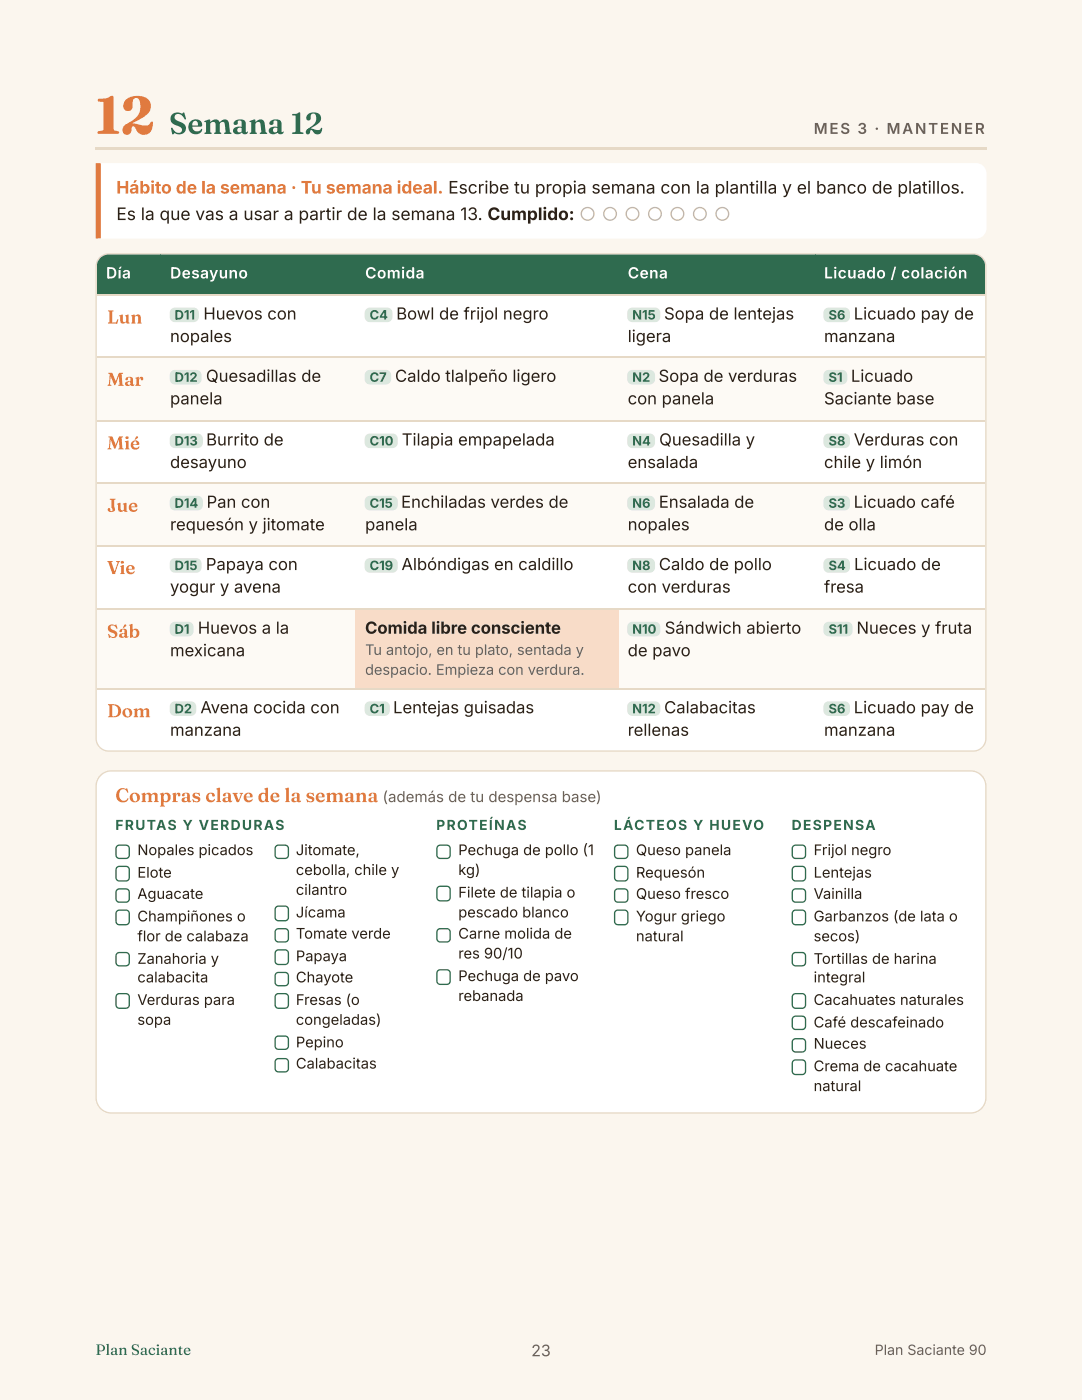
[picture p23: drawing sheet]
<svg xmlns="http://www.w3.org/2000/svg" width="216mm" height="279mm" viewBox="0 0 216 279" stroke-linecap="round" stroke-linejoin="round" font-family="sans-serif">
<defs><g id="words">
<text font-size="10.6" fill="#e07a3f" x="19" y="26.7">12</text>
<text font-size="6" fill="#2f6b4f" x="33.7" y="26.7">Semana 12</text>
<text font-size="3.9" fill="#e07a3f" x="23" y="160.1">Compras clave de la semana</text>
<g font-size="3.7" fill="#e07a3f">
<text x="21.3" y="64.6">Lun</text>
<text x="21.3" y="77">Mar</text>
<text x="21.3" y="89.7">Mié</text>
<text x="21.3" y="102.1">Jue</text>
<text x="21.3" y="114.6">Vie</text>
<text x="21.3" y="127.3">Sáb</text>
<text x="21.3" y="143.1">Dom</text>
</g>
<text font-size="3.5" fill="#e07a3f" x="23.2" y="38.6">Hábito de la semana · Tu semana ideal. Escribe tu propia semana con la plantilla y el banco de platillos.</text>
<text font-size="3.5" fill="#2b2118" x="23.2" y="43.9">Es la que vas a usar a partir de la semana 13. Cumplido: ○ ○ ○ ○ ○ ○ ○</text>
<g font-size="3.3" fill="#2b2118">
<text x="40.6" y="63.8">Huevos con</text>
<text x="79.1" y="63.8">Bowl de frijol negro</text>
<text x="132.5" y="63.8">Sopa de lentejas</text>
<text x="170.4" y="63.8">Licuado pay de</text>
<text x="33.9" y="68.3">nopales</text>
<text x="125.3" y="68.3">ligera</text>
<text x="164.4" y="68.3">manzana</text>
<text x="41.1" y="76.2">Quesadillas de</text>
<text x="78.8" y="76.2">Caldo tlalpeño ligero</text>
<text x="131.4" y="76.2">Sopa de verduras</text>
<text x="169.8" y="76.2">Licuado</text>
<text x="33.9" y="80.7">panela</text>
<text x="125.3" y="80.7">con panela</text>
<text x="164.4" y="80.7">Saciante base</text>
<text x="41.1" y="88.9">Burrito de</text>
<text x="80.2" y="88.9">Tilapia empapelada</text>
<text x="131.5" y="88.9">Quesadilla y</text>
<text x="170.4" y="88.9">Verduras con</text>
<text x="33.9" y="93.4">desayuno</text>
<text x="125.3" y="93.4">ensalada</text>
<text x="164.4" y="93.4">chile y limón</text>
<text x="41.2" y="101.3">Pan con</text>
<text x="80" y="101.3">Enchiladas verdes de</text>
<text x="131.5" y="101.3">Ensalada de</text>
<text x="170.3" y="101.3">Licuado café</text>
<text x="33.9" y="105.8">requesón y jitomate</text>
<text x="72.8" y="105.8">panela</text>
<text x="125.3" y="105.8">nopales</text>
<text x="164.4" y="105.8">de olla</text>
<text x="41.1" y="113.8">Papaya con</text>
<text x="80.1" y="113.8">Albóndigas en caldillo</text>
<text x="131.5" y="113.8">Caldo de pollo</text>
<text x="170.4" y="113.8">Licuado de</text>
<text x="33.9" y="118.3">yogur y avena</text>
<text x="125.3" y="118.3">con verduras</text>
<text x="164.4" y="118.3">fresa</text>
<text x="33.9" y="131">mexicana</text>
<text x="39.5" y="126.5">Huevos a la</text>
<text x="72.8" y="126.5">Comida libre consciente</text>
<text x="125.3" y="131">de pavo</text>
<text x="132.6" y="126.5">Sándwich abierto</text>
<text x="170.9" y="126.5">Nueces y fruta</text>
<text x="40" y="142.3">Avena cocida con</text>
<text x="78.4" y="142.3">Lentejas guisadas</text>
<text x="132.5" y="142.3">Calabacitas</text>
<text x="170.4" y="142.3">Licuado pay de</text>
<text x="33.9" y="146.8">manzana</text>
<text x="125.3" y="146.8">rellenas</text>
<text x="164.4" y="146.8">manzana</text>
</g>
<text font-size="3.2" fill="#6e6157" x="106" y="270.7">23</text>
<g font-size="3.1" fill="#fff">
<text x="21.2" y="55.6">Día</text>
<text x="33.9" y="55.6">Desayuno</text>
<text x="72.9" y="55.6">Comida</text>
<text x="125.3" y="55.6">Cena</text>
<text x="164.4" y="55.6">Licuado / colación</text>
</g>
<g font-size="3" fill="#6e6157">
<text x="162.4" y="26.7">MES 3 · MANTENER</text>
<text x="76.3" y="160.1">(además de tu despensa base)</text>
</g>
<text font-size="3" fill="#2f6b4f" x="19" y="270.4">Plan Saciante</text>
<g font-size="2.9" fill="#6e6157">
<text x="72.8" y="130.7">Tu antojo, en tu plato, sentada y</text>
<text x="72.8" y="134.7">despacio. Empieza con verdura.</text>
</g>
<g font-size="2.9" fill="#2b2118">
<text x="27.4" y="170.7">Nopales picados</text>
<text x="59" y="170.7">Jitomate,</text>
<text x="91.4" y="170.7">Pechuga de pollo (1</text>
<text x="126.9" y="170.7">Queso panela</text>
<text x="162.3" y="170.7">Frijol negro</text>
<text x="27.4" y="175.2">Elote</text>
<text x="27.4" y="179.4">Aguacate</text>
<text x="59" y="174.6">cebolla, chile y</text>
<text x="59" y="178.6">cilantro</text>
<text x="91.4" y="174.6">kg)</text>
<text x="91.4" y="179.1">Filete de tilapia o</text>
<text x="126.9" y="175.2">Requesón</text>
<text x="126.9" y="179.4">Queso fresco</text>
<text x="162.3" y="175.2">Lentejas</text>
<text x="162.3" y="179.4">Vainilla</text>
<text x="27.4" y="183.9">Champiñones o</text>
<text x="59" y="183.1">Jícama</text>
<text x="91.4" y="183.1">pescado blanco</text>
<text x="126.9" y="183.9">Yogur griego</text>
<text x="162.3" y="183.9">Garbanzos (de lata o</text>
<text x="27.4" y="187.9">flor de calabaza</text>
<text x="59" y="187.3">Tomate verde</text>
<text x="59" y="191.8">Papaya</text>
<text x="91.4" y="187.3">Carne molida de</text>
<text x="91.4" y="191.3">res 90/10</text>
<text x="126.9" y="187.9">natural</text>
<text x="162.3" y="187.9">secos)</text>
<text x="27.4" y="192.4">Zanahoria y</text>
<text x="27.4" y="196.1">calabacita</text>
<text x="59" y="196.1">Chayote</text>
<text x="91.4" y="195.8">Pechuga de pavo</text>
<text x="162.3" y="192.4">Tortillas de harina</text>
<text x="162.3" y="196.1">integral</text>
<text x="27.4" y="200.6">Verduras para</text>
<text x="59" y="200.6">Fresas (o</text>
<text x="91.4" y="199.8">rebanada</text>
<text x="162.3" y="200.6">Cacahuates naturales</text>
<text x="27.4" y="204.5">sopa</text>
<text x="59" y="204.5">congeladas)</text>
<text x="59" y="209">Pepino</text>
<text x="162.3" y="205.1">Café descafeinado</text>
<text x="162.3" y="209.3">Nueces</text>
<text x="59" y="213.3">Calabacitas</text>
<text x="162.3" y="213.8">Crema de cacahuate</text>
<text x="162.3" y="217.8">natural</text>
</g>
<g font-size="2.8" fill="#2f6b4f">
<text x="23" y="165.6">FRUTAS Y VERDURAS</text>
<text x="87" y="165.6">PROTEÍNAS</text>
<text x="122.5" y="165.6">LÁCTEOS Y HUEVO</text>
<text x="158" y="165.6">DESPENSA</text>
</g>
<text font-size="2.8" fill="#6e6157" x="174.5" y="270.4">Plan Saciante 90</text>
<g font-size="2.6" fill="#2f6b4f">
<text x="34.8" y="63.8">D11</text>
<text x="73.7" y="63.8">C4</text>
<text x="126.2" y="63.8">N15</text>
<text x="165.3" y="63.8">S6</text>
<text x="34.8" y="76.2">D12</text>
<text x="73.7" y="76.2">C7</text>
<text x="126.2" y="76.2">N2</text>
<text x="165.3" y="76.2">S1</text>
<text x="34.8" y="88.9">D13</text>
<text x="73.7" y="88.9">C10</text>
<text x="126.2" y="88.9">N4</text>
<text x="165.3" y="88.9">S8</text>
<text x="34.8" y="101.3">D14</text>
<text x="73.7" y="101.3">C15</text>
<text x="126.2" y="101.3">N6</text>
<text x="165.3" y="101.3">S3</text>
<text x="34.8" y="113.8">D15</text>
<text x="73.7" y="113.8">C19</text>
<text x="126.2" y="113.8">N8</text>
<text x="165.3" y="113.8">S4</text>
<text x="34.8" y="126.5">D1</text>
<text x="126.2" y="126.5">N10</text>
<text x="165.3" y="126.5">S11</text>
<text x="34.8" y="142.3">D2</text>
<text x="73.7" y="142.3">C1</text>
<text x="126.2" y="142.3">N12</text>
<text x="165.3" y="142.3">S6</text>
</g>
</g></defs>
<g fill="#fbf6ee">
<path d="M0 0h215.9v279.4h-215.9z"/>
<path d="M19 17.7h177.8v241.3h-177.8z"/>
<path d="M19 17.7h177.8v241.4h-177.8z"/>
</g>
<path d="M19 29.4h177.8v.5h-177.8z" fill="#e6d9c6"/>
<path d="M19.6 32.5h175.1a2.12 2.12 0 0 1 2.1 2.2v10.8a2.12 2.12 0 0 1-2.1 2.1h-175.1z" fill="#fff"/>
<path d="M19 32.5h1.1v15.1h-1.1z" fill="#e07a3f"/>
<path d="M19.9 51.4l.8-.5 1-.2h172.5a2.51 2.51 0 0 1 2.5 2.5v94.2a2.51 2.51 0 0 1-2.5 2.5h-172.5a2.51 2.51 0 0 1-2.5-2.5v-94.2l.2-1z" fill="#fff"/>
<path d="M19.9 51.4l.8-.5 1-.2h172.5a2.51 2.51 0 0 1 2.5 2.5v94.2a2.51 2.51 0 0 1-2.5 2.5h-172.5a2.51 2.51 0 0 1-2.5-2.5v-94.2l.2-1z" fill="none" stroke="#e6d9c6" stroke-width=".26"/>
<g fill="#2f6b4f">
<path d="M19.3 50.8h12.7v7.9h-12.7z"/>
<path d="M32 50.8h38.9v7.9h-38.9z"/>
<path d="M70.9 50.8h52.7v7.9h-52.7z"/>
<path d="M123.6 50.8h39.1v7.9h-39.1z"/>
<path d="M162.7 50.8h33.9v7.9h-33.9z"/>
</g>
<path d="M19.3 58.9h177.3" fill="none" stroke="#e6d9c6" stroke-width=".26"/>
<path d="M19.3 71.2h12.7v12.7h-12.7z" fill="#fdfaf5"/>
<path d="M19.3 71.3h12.7" fill="none" stroke="#e6d9c6" stroke-width=".26"/>
<path d="M32 71.2h38.9v12.7h-38.9z" fill="#fdfaf5"/>
<path d="M32 71.3h38.9" fill="none" stroke="#e6d9c6" stroke-width=".26"/>
<path d="M70.9 71.2h52.7v12.7h-52.7z" fill="#fdfaf5"/>
<path d="M70.9 71.3h52.7" fill="none" stroke="#e6d9c6" stroke-width=".26"/>
<path d="M123.6 71.2h39.1v12.7h-39.1z" fill="#fdfaf5"/>
<path d="M123.6 71.3h39.1" fill="none" stroke="#e6d9c6" stroke-width=".26"/>
<path d="M162.7 71.2h33.9v12.7h-33.9z" fill="#fdfaf5"/>
<path d="M162.7 71.3h33.9M19.3 84h177.3" fill="none" stroke="#e6d9c6" stroke-width=".26"/>
<path d="M19.3 96.3h12.7v12.4h-12.7z" fill="#fdfaf5"/>
<path d="M19.3 96.4h12.7" fill="none" stroke="#e6d9c6" stroke-width=".26"/>
<path d="M32 96.3h38.9v12.4h-38.9z" fill="#fdfaf5"/>
<path d="M32 96.4h38.9" fill="none" stroke="#e6d9c6" stroke-width=".26"/>
<path d="M70.9 96.3h52.7v12.4h-52.7z" fill="#fdfaf5"/>
<path d="M70.9 96.4h52.7" fill="none" stroke="#e6d9c6" stroke-width=".26"/>
<path d="M123.6 96.3h39.1v12.4h-39.1z" fill="#fdfaf5"/>
<path d="M123.6 96.4h39.1" fill="none" stroke="#e6d9c6" stroke-width=".26"/>
<path d="M162.7 96.3h33.9v12.4h-33.9z" fill="#fdfaf5"/>
<path d="M162.7 96.4h33.9M19.3 108.9h177.3" fill="none" stroke="#e6d9c6" stroke-width=".26"/>
<path d="M19.3 121.4h12.7v15.9h-12.7z" fill="#fdfaf5"/>
<path d="M19.3 121.6h12.7" fill="none" stroke="#e6d9c6" stroke-width=".26"/>
<path d="M32 121.4h38.9v15.9h-38.9z" fill="#fdfaf5"/>
<path d="M32 121.6h38.9" fill="none" stroke="#e6d9c6" stroke-width=".26"/>
<path d="M70.9 121.4h52.7v15.9h-52.7z" fill="#f8dcc8"/>
<path d="M70.9 121.6h52.7" fill="none" stroke="#e6d9c6" stroke-width=".26"/>
<path d="M123.6 121.4h39.1v15.9h-39.1z" fill="#fdfaf5"/>
<path d="M123.6 121.6h39.1" fill="none" stroke="#e6d9c6" stroke-width=".26"/>
<path d="M162.7 121.4h33.9v15.9h-33.9z" fill="#fdfaf5"/>
<path d="M19.3 137.5h177.3M162.7 121.6h33.9" fill="none" stroke="#e6d9c6" stroke-width=".26"/>
<path d="M20.1 154.7l1-.6 1.1-.2h171.5a3 3 0 0 1 3 3v62.2a3 3 0 0 1-3 3h-171.5a3 3 0 0 1-3-3v-62.2l.2-1.2z" fill="#fff"/>
<path d="M20.1 154.7l1-.6 1.1-.2h171.5a3 3 0 0 1 3 3v62.2a3 3 0 0 1-3 3h-171.5a3 3 0 0 1-3-3v-62.2l.2-1.2z" fill="none" stroke="#e6d9c6" stroke-width=".26"/>
<g fill="#dce8df">
<path d="M34.2 61.7l.7-.3h3.7a1.06 1.06 0 0 1 1.1 1v.8a1.06 1.06 0 0 1-1.1 1.1h-3.7a1.06 1.06 0 0 1-1-1.1v-1z"/>
<path d="M73.1 61.7l.7-.3h3.5a1.06 1.06 0 0 1 1 1v.8a1.06 1.06 0 0 1-1 1.1h-3.5a1.06 1.06 0 0 1-1-1.1v-1z"/>
<path d="M125.5 61.7l.7-.3h4.5a1.06 1.06 0 0 1 1.1 1v.8a1.06 1.06 0 0 1-1.1 1.1h-4.5a1.06 1.06 0 0 1-1.1-1.1l.1-1z"/>
<path d="M164.6 61.7l.8-.3h3.1a1.06 1.06 0 0 1 1.1 1v.8a1.06 1.06 0 0 1-1.1 1.1h-3.1a1.06 1.06 0 0 1-1.1-1.1v-1z"/>
<path d="M34.2 74.1l.7-.3h4.3a1.06 1.06 0 0 1 1 1.1v.8a1.06 1.06 0 0 1-1 1h-4.3a1.06 1.06 0 0 1-1-1v-1z"/>
<path d="M73.1 74.1l.7-.3h3.2a1.06 1.06 0 0 1 1.1 1.1v.8a1.06 1.06 0 0 1-1.1 1h-3.2a1.06 1.06 0 0 1-1-1v-1z"/>
<path d="M125.5 74.1l.7-.3h3.4a1.06 1.06 0 0 1 1.1 1.1v.8a1.06 1.06 0 0 1-1.1 1h-3.4a1.06 1.06 0 0 1-1.1-1l.1-1z"/>
<path d="M164.6 74.1l.8-.3h2.6a1.06 1.06 0 0 1 1.1 1.1v.8a1.06 1.06 0 0 1-1.1 1h-2.6a1.06 1.06 0 0 1-1.1-1v-1z"/>
<path d="M34.2 86.8l.7-.3h4.5a1.06 1.06 0 0 1 1.1 1.1v.8a1.06 1.06 0 0 1-1.1 1h-4.5a1.06 1.06 0 0 1-1-1v-1z"/>
<path d="M73.1 86.8l.7-.3h4.5a1.06 1.06 0 0 1 1.1 1.1v.8a1.06 1.06 0 0 1-1.1 1h-4.5a1.06 1.06 0 0 1-1-1v-1z"/>
<path d="M125.5 86.8l.7-.3h3.4a1.06 1.06 0 0 1 1.1 1.1v.8a1.06 1.06 0 0 1-1.1 1h-3.4a1.06 1.06 0 0 1-1.1-1l.1-1z"/>
<path d="M164.6 86.8l.8-.3h3.1a1.06 1.06 0 0 1 1.1 1.1v.8a1.06 1.06 0 0 1-1.1 1h-3.1a1.06 1.06 0 0 1-1.1-1v-1z"/>
<path d="M34.2 99.3l.7-.3h4.5a1.06 1.06 0 0 1 1.1 1v.8a1.06 1.06 0 0 1-1.1 1.1h-4.5a1.06 1.06 0 0 1-1-1.1v-1z"/>
<path d="M73.1 99.3l.7-.3h4.5a1.06 1.06 0 0 1 1.1 1v.8a1.06 1.06 0 0 1-1.1 1.1h-4.5a1.06 1.06 0 0 1-1-1.1v-1z"/>
<path d="M125.5 99.3l.7-.3h3.4a1.06 1.06 0 0 1 1.1 1v.8a1.06 1.06 0 0 1-1.1 1.1h-3.4a1.06 1.06 0 0 1-1.1-1.1l.1-1z"/>
<path d="M164.6 99.3l.8-.3h3.1a1.06 1.06 0 0 1 1.1 1v.8a1.06 1.06 0 0 1-1.1 1.1h-3.1a1.06 1.06 0 0 1-1.1-1.1v-1z"/>
<path d="M34.2 111.7l.7-.3h4.3a1.06 1.06 0 0 1 1 1v.8a1.06 1.06 0 0 1-1 1.1h-4.3a1.06 1.06 0 0 1-1-1.1v-1z"/>
<path d="M73.1 111.7l.7-.3h4.5a1.06 1.06 0 0 1 1.1 1v.8a1.06 1.06 0 0 1-1.1 1.1h-4.5a1.06 1.06 0 0 1-1-1.1v-1z"/>
<path d="M125.5 111.7l.7-.3h3.4a1.06 1.06 0 0 1 1.1 1v.8a1.06 1.06 0 0 1-1.1 1.1h-3.4a1.06 1.06 0 0 1-1.1-1.1l.1-1z"/>
<path d="M164.6 111.7l.8-.3h3.1a1.06 1.06 0 0 1 1.1 1v.8a1.06 1.06 0 0 1-1.1 1.1h-3.1a1.06 1.06 0 0 1-1.1-1.1v-1z"/>
<path d="M34.2 124.4l.7-.3h2.7a1.06 1.06 0 0 1 1 1v.8a1.06 1.06 0 0 1-1 1.1h-2.7a1.06 1.06 0 0 1-1-1.1v-1z"/>
<path d="M125.5 124.4l.7-.3h4.5a1.06 1.06 0 0 1 1.1 1v.8a1.06 1.06 0 0 1-1.1 1.1h-4.5a1.06 1.06 0 0 1-1.1-1.1l.1-1z"/>
<path d="M164.6 124.4l.8-.3h3.7a1.06 1.06 0 0 1 1 1v.8a1.06 1.06 0 0 1-1 1.1h-3.7a1.06 1.06 0 0 1-1.1-1.1v-1z"/>
<path d="M34.2 140.3l.7-.3h3.2a1.06 1.06 0 0 1 1.1 1v.8a1.06 1.06 0 0 1-1.1 1.1h-3.2a1.06 1.06 0 0 1-1-1.1v-1z"/>
<path d="M73.1 140.3l.7-.3h2.9a1.06 1.06 0 0 1 1.1 1v.8a1.06 1.06 0 0 1-1.1 1.1h-2.9a1.06 1.06 0 0 1-1-1.1v-1z"/>
<path d="M125.5 140.3l.7-.3h4.5a1.06 1.06 0 0 1 1.1 1v.8a1.06 1.06 0 0 1-1.1 1.1h-4.5a1.06 1.06 0 0 1-1.1-1.1l.1-1z"/>
<path d="M164.6 140.3l.8-.3h3.1a1.06 1.06 0 0 1 1.1 1v.8a1.06 1.06 0 0 1-1.1 1.1h-3.1a1.06 1.06 0 0 1-1.1-1.1v-1z"/>
</g>
<path d="M23.3 168.9l.4-.2h1.4a.66 .66 0 0 1 .7 .6v1.4a.66 .66 0 0 1-.7 .6h-1.3a.66 .66 0 0 1-.6-.6v-1.5z" fill="#fff"/>
<path d="M23.3 168.9l.4-.2h1.4a.66 .66 0 0 1 .7 .6v1.4a.66 .66 0 0 1-.7 .6h-1.3a.66 .66 0 0 1-.6-.6v-1.5z" fill="none" stroke="#2f6b4f" stroke-width=".26"/>
<path d="M23.3 173.1l.4-.2h1.4a.66 .66 0 0 1 .7 .7v1.6a.66 .66 0 0 1-.7 .6h-1.3a.66 .66 0 0 1-.6-.6v-1.6z" fill="#fff"/>
<path d="M23.3 173.1l.4-.2h1.4a.66 .66 0 0 1 .7 .7v1.6a.66 .66 0 0 1-.7 .6h-1.3a.66 .66 0 0 1-.6-.6v-1.6z" fill="none" stroke="#2f6b4f" stroke-width=".26"/>
<path d="M23.3 177.6l.4-.2h1.4a.66 .66 0 0 1 .7 .7v1.3a.66 .66 0 0 1-.7 .6h-1.3a.66 .66 0 0 1-.6-.6v-1.5z" fill="#fff"/>
<path d="M23.3 177.6l.4-.2h1.4a.66 .66 0 0 1 .7 .7v1.3a.66 .66 0 0 1-.7 .6h-1.3a.66 .66 0 0 1-.6-.6v-1.5z" fill="none" stroke="#2f6b4f" stroke-width=".26"/>
<path d="M23.3 181.8l.4-.2h1.4a.66 .66 0 0 1 .7 .7v1.6a.66 .66 0 0 1-.7 .6h-1.3a.66 .66 0 0 1-.6-.6v-1.6z" fill="#fff"/>
<path d="M23.3 181.8l.4-.2h1.4a.66 .66 0 0 1 .7 .7v1.6a.66 .66 0 0 1-.7 .6h-1.3a.66 .66 0 0 1-.6-.6v-1.6z" fill="none" stroke="#2f6b4f" stroke-width=".26"/>
<path d="M23.3 190.3l.4-.2h1.4a.66 .66 0 0 1 .7 .7v1.3a.66 .66 0 0 1-.7 .6h-1.3a.66 .66 0 0 1-.6-.6v-1.5z" fill="#fff"/>
<path d="M23.3 190.3l.4-.2h1.4a.66 .66 0 0 1 .7 .7v1.3a.66 .66 0 0 1-.7 .6h-1.3a.66 .66 0 0 1-.6-.6v-1.5z" fill="none" stroke="#2f6b4f" stroke-width=".26"/>
<path d="M23.3 198.5l.4-.2h1.4a.66 .66 0 0 1 .7 .7v1.6a.66 .66 0 0 1-.7 .6h-1.3a.66 .66 0 0 1-.6-.6v-1.6z" fill="#fff"/>
<path d="M23.3 198.5l.4-.2h1.4a.66 .66 0 0 1 .7 .7v1.6a.66 .66 0 0 1-.7 .6h-1.3a.66 .66 0 0 1-.6-.6v-1.6z" fill="none" stroke="#2f6b4f" stroke-width=".26"/>
<path d="M55.1 168.9l.3-.2h1.5a.66 .66 0 0 1 .6 .6v1.4a.66 .66 0 0 1-.6 .6h-1.3a.66 .66 0 0 1-.7-.6v-1.5z" fill="#fff"/>
<path d="M55.1 168.9l.3-.2h1.5a.66 .66 0 0 1 .6 .6v1.4a.66 .66 0 0 1-.6 .6h-1.3a.66 .66 0 0 1-.7-.6v-1.5z" fill="none" stroke="#2f6b4f" stroke-width=".26"/>
<path d="M55.1 181l.3-.1 1.5-.1a.66 .66 0 0 1 .6 .7v1.6a.66 .66 0 0 1-.6 .7h-1.3a.66 .66 0 0 1-.7-.7v-1.6z" fill="#fff"/>
<path d="M55.1 181l.3-.1 1.5-.1a.66 .66 0 0 1 .6 .7v1.6a.66 .66 0 0 1-.6 .7h-1.3a.66 .66 0 0 1-.7-.7v-1.6z" fill="none" stroke="#2f6b4f" stroke-width=".26"/>
<path d="M55.1 185.5l.3-.1 1.5-.1a.66 .66 0 0 1 .6 .7v1.3a.66 .66 0 0 1-.6 .7h-1.3a.66 .66 0 0 1-.7-.7v-1.4z" fill="#fff"/>
<path d="M55.1 185.5l.3-.1 1.5-.1a.66 .66 0 0 1 .6 .7v1.3a.66 .66 0 0 1-.6 .7h-1.3a.66 .66 0 0 1-.7-.7v-1.4z" fill="none" stroke="#2f6b4f" stroke-width=".26"/>
<path d="M55.1 189.8l.3-.2h1.5a.66 .66 0 0 1 .6 .6v1.6a.66 .66 0 0 1-.6 .7h-1.3a.66 .66 0 0 1-.7-.7v-1.6z" fill="#fff"/>
<path d="M55.1 189.8l.3-.2h1.5a.66 .66 0 0 1 .6 .6v1.6a.66 .66 0 0 1-.6 .7h-1.3a.66 .66 0 0 1-.7-.7v-1.6z" fill="none" stroke="#2f6b4f" stroke-width=".26"/>
<path d="M55.1 194.3l.3-.2h1.5a.66 .66 0 0 1 .6 .6v1.4a.66 .66 0 0 1-.6 .6h-1.3a.66 .66 0 0 1-.7-.6v-1.5z" fill="#fff"/>
<path d="M55.1 194.3l.3-.2h1.5a.66 .66 0 0 1 .6 .6v1.4a.66 .66 0 0 1-.6 .6h-1.3a.66 .66 0 0 1-.7-.6v-1.5z" fill="none" stroke="#2f6b4f" stroke-width=".26"/>
<path d="M55.1 198.5l.3-.2h1.5a.66 .66 0 0 1 .6 .7v1.6a.66 .66 0 0 1-.6 .6h-1.3a.66 .66 0 0 1-.7-.6v-1.6z" fill="#fff"/>
<path d="M55.1 198.5l.3-.2h1.5a.66 .66 0 0 1 .6 .7v1.6a.66 .66 0 0 1-.6 .6h-1.3a.66 .66 0 0 1-.7-.6v-1.6z" fill="none" stroke="#2f6b4f" stroke-width=".26"/>
<path d="M55.1 207l.3-.2h1.5a.66 .66 0 0 1 .6 .6v1.4a.66 .66 0 0 1-.6 .6h-1.3a.66 .66 0 0 1-.7-.6v-1.5z" fill="#fff"/>
<path d="M55.1 207l.3-.2h1.5a.66 .66 0 0 1 .6 .6v1.4a.66 .66 0 0 1-.6 .6h-1.3a.66 .66 0 0 1-.7-.6v-1.5z" fill="none" stroke="#2f6b4f" stroke-width=".26"/>
<path d="M55.1 211.5l.3-.2h1.5a.66 .66 0 0 1 .6 .6v1.4a.66 .66 0 0 1-.6 .6h-1.3a.66 .66 0 0 1-.7-.6v-1.5z" fill="#fff"/>
<path d="M55.1 211.5l.3-.2h1.5a.66 .66 0 0 1 .6 .6v1.4a.66 .66 0 0 1-.6 .6h-1.3a.66 .66 0 0 1-.7-.6v-1.5z" fill="none" stroke="#2f6b4f" stroke-width=".26"/>
<path d="M87.4 168.9l.3-.2h1.5a.66 .66 0 0 1 .6 .6v1.4a.66 .66 0 0 1-.6 .6h-1.4a.66 .66 0 0 1-.6-.6v-1.5z" fill="#fff"/>
<path d="M87.4 168.9l.3-.2h1.5a.66 .66 0 0 1 .6 .6v1.4a.66 .66 0 0 1-.6 .6h-1.4a.66 .66 0 0 1-.6-.6v-1.5z" fill="none" stroke="#2f6b4f" stroke-width=".26"/>
<path d="M87.4 177.1l.3-.2h1.5a.66 .66 0 0 1 .6 .6v1.6a.66 .66 0 0 1-.6 .7h-1.4a.66 .66 0 0 1-.6-.7v-1.6z" fill="#fff"/>
<path d="M87.4 177.1l.3-.2h1.5a.66 .66 0 0 1 .6 .6v1.6a.66 .66 0 0 1-.6 .7h-1.4a.66 .66 0 0 1-.6-.7v-1.6z" fill="none" stroke="#2f6b4f" stroke-width=".26"/>
<path d="M87.4 185.5l.3-.1 1.5-.1a.66 .66 0 0 1 .6 .7v1.3a.66 .66 0 0 1-.6 .7h-1.4a.66 .66 0 0 1-.6-.7v-1.4z" fill="#fff"/>
<path d="M87.4 185.5l.3-.1 1.5-.1a.66 .66 0 0 1 .6 .7v1.3a.66 .66 0 0 1-.6 .7h-1.4a.66 .66 0 0 1-.6-.7v-1.4z" fill="none" stroke="#2f6b4f" stroke-width=".26"/>
<path d="M87.4 193.7l.3-.1 1.5-.1a.66 .66 0 0 1 .6 .7v1.6a.66 .66 0 0 1-.6 .7h-1.4a.66 .66 0 0 1-.6-.7v-1.6z" fill="#fff"/>
<path d="M87.4 193.7l.3-.1 1.5-.1a.66 .66 0 0 1 .6 .7v1.6a.66 .66 0 0 1-.6 .7h-1.4a.66 .66 0 0 1-.6-.7v-1.6z" fill="none" stroke="#2f6b4f" stroke-width=".26"/>
<path d="M122.8 168.9l.4-.2h1.4a.66 .66 0 0 1 .7 .6v1.4a.66 .66 0 0 1-.7 .6h-1.3a.66 .66 0 0 1-.7-.6v-1.5z" fill="#fff"/>
<path d="M122.8 168.9l.4-.2h1.4a.66 .66 0 0 1 .7 .6v1.4a.66 .66 0 0 1-.7 .6h-1.3a.66 .66 0 0 1-.7-.6v-1.5z" fill="none" stroke="#2f6b4f" stroke-width=".26"/>
<path d="M122.8 173.1l.4-.2h1.4a.66 .66 0 0 1 .7 .7v1.6a.66 .66 0 0 1-.7 .6h-1.3a.66 .66 0 0 1-.7-.6v-1.6z" fill="#fff"/>
<path d="M122.8 173.1l.4-.2h1.4a.66 .66 0 0 1 .7 .7v1.6a.66 .66 0 0 1-.7 .6h-1.3a.66 .66 0 0 1-.7-.6v-1.6z" fill="none" stroke="#2f6b4f" stroke-width=".26"/>
<path d="M122.8 177.6l.4-.2h1.4a.66 .66 0 0 1 .7 .7v1.3a.66 .66 0 0 1-.7 .6h-1.3a.66 .66 0 0 1-.7-.6v-1.5z" fill="#fff"/>
<path d="M122.8 177.6l.4-.2h1.4a.66 .66 0 0 1 .7 .7v1.3a.66 .66 0 0 1-.7 .6h-1.3a.66 .66 0 0 1-.7-.6v-1.5z" fill="none" stroke="#2f6b4f" stroke-width=".26"/>
<path d="M122.8 181.8l.4-.2h1.4a.66 .66 0 0 1 .7 .7v1.6a.66 .66 0 0 1-.7 .6h-1.3a.66 .66 0 0 1-.7-.6v-1.6z" fill="#fff"/>
<path d="M122.8 181.8l.4-.2h1.4a.66 .66 0 0 1 .7 .7v1.6a.66 .66 0 0 1-.7 .6h-1.3a.66 .66 0 0 1-.7-.6v-1.6z" fill="none" stroke="#2f6b4f" stroke-width=".26"/>
<path d="M158.3 168.9l.3-.2h1.5a.66 .66 0 0 1 .6 .6v1.4a.66 .66 0 0 1-.6 .6h-1.4a.66 .66 0 0 1-.6-.6v-1.5z" fill="#fff"/>
<path d="M158.3 168.9l.3-.2h1.5a.66 .66 0 0 1 .6 .6v1.4a.66 .66 0 0 1-.6 .6h-1.4a.66 .66 0 0 1-.6-.6v-1.5z" fill="none" stroke="#2f6b4f" stroke-width=".26"/>
<path d="M158.3 173.1l.3-.2h1.5a.66 .66 0 0 1 .6 .7v1.6a.66 .66 0 0 1-.6 .6h-1.4a.66 .66 0 0 1-.6-.6v-1.6z" fill="#fff"/>
<path d="M158.3 173.1l.3-.2h1.5a.66 .66 0 0 1 .6 .7v1.6a.66 .66 0 0 1-.6 .6h-1.4a.66 .66 0 0 1-.6-.6v-1.6z" fill="none" stroke="#2f6b4f" stroke-width=".26"/>
<path d="M158.3 177.6l.3-.2h1.5a.66 .66 0 0 1 .6 .7v1.3a.66 .66 0 0 1-.6 .6h-1.4a.66 .66 0 0 1-.6-.6v-1.5z" fill="#fff"/>
<path d="M158.3 177.6l.3-.2h1.5a.66 .66 0 0 1 .6 .7v1.3a.66 .66 0 0 1-.6 .6h-1.4a.66 .66 0 0 1-.6-.6v-1.5z" fill="none" stroke="#2f6b4f" stroke-width=".26"/>
<path d="M158.3 181.8l.3-.2h1.5a.66 .66 0 0 1 .6 .7v1.6a.66 .66 0 0 1-.6 .6h-1.4a.66 .66 0 0 1-.6-.6v-1.6z" fill="#fff"/>
<path d="M158.3 181.8l.3-.2h1.5a.66 .66 0 0 1 .6 .7v1.6a.66 .66 0 0 1-.6 .6h-1.4a.66 .66 0 0 1-.6-.6v-1.6z" fill="none" stroke="#2f6b4f" stroke-width=".26"/>
<path d="M158.3 190.3l.3-.2h1.5a.66 .66 0 0 1 .6 .7v1.3a.66 .66 0 0 1-.6 .6h-1.4a.66 .66 0 0 1-.6-.6v-1.5z" fill="#fff"/>
<path d="M158.3 190.3l.3-.2h1.5a.66 .66 0 0 1 .6 .7v1.3a.66 .66 0 0 1-.6 .6h-1.4a.66 .66 0 0 1-.6-.6v-1.5z" fill="none" stroke="#2f6b4f" stroke-width=".26"/>
<path d="M158.3 198.5l.3-.2h1.5a.66 .66 0 0 1 .6 .7v1.6a.66 .66 0 0 1-.6 .6h-1.4a.66 .66 0 0 1-.6-.6v-1.6z" fill="#fff"/>
<path d="M158.3 198.5l.3-.2h1.5a.66 .66 0 0 1 .6 .7v1.6a.66 .66 0 0 1-.6 .6h-1.4a.66 .66 0 0 1-.6-.6v-1.6z" fill="none" stroke="#2f6b4f" stroke-width=".26"/>
<path d="M158.3 203l.3-.2h1.5a.66 .66 0 0 1 .6 .7v1.3a.66 .66 0 0 1-.6 .6h-1.4a.66 .66 0 0 1-.6-.6v-1.5z" fill="#fff"/>
<path d="M158.3 203l.3-.2h1.5a.66 .66 0 0 1 .6 .7v1.3a.66 .66 0 0 1-.6 .6h-1.4a.66 .66 0 0 1-.6-.6v-1.5z" fill="none" stroke="#2f6b4f" stroke-width=".26"/>
<path d="M158.3 207.5l.3-.2h1.5a.66 .66 0 0 1 .6 .7v1.3a.66 .66 0 0 1-.6 .6h-1.4a.66 .66 0 0 1-.6-.6v-1.5z" fill="#fff"/>
<path d="M158.3 207.5l.3-.2h1.5a.66 .66 0 0 1 .6 .7v1.3a.66 .66 0 0 1-.6 .6h-1.4a.66 .66 0 0 1-.6-.6v-1.5z" fill="none" stroke="#2f6b4f" stroke-width=".26"/>
<path d="M158.3 211.7l.3-.2h1.5a.66 .66 0 0 1 .6 .7v1.6a.66 .66 0 0 1-.6 .6h-1.4a.66 .66 0 0 1-.6-.6v-1.6z" fill="#fff"/>
<path d="M158.3 211.7l.3-.2h1.5a.66 .66 0 0 1 .6 .7v1.6a.66 .66 0 0 1-.6 .6h-1.4a.66 .66 0 0 1-.6-.6v-1.6z" fill="none" stroke="#2f6b4f" stroke-width=".26"/>
<use href="#words"/>
</svg>
